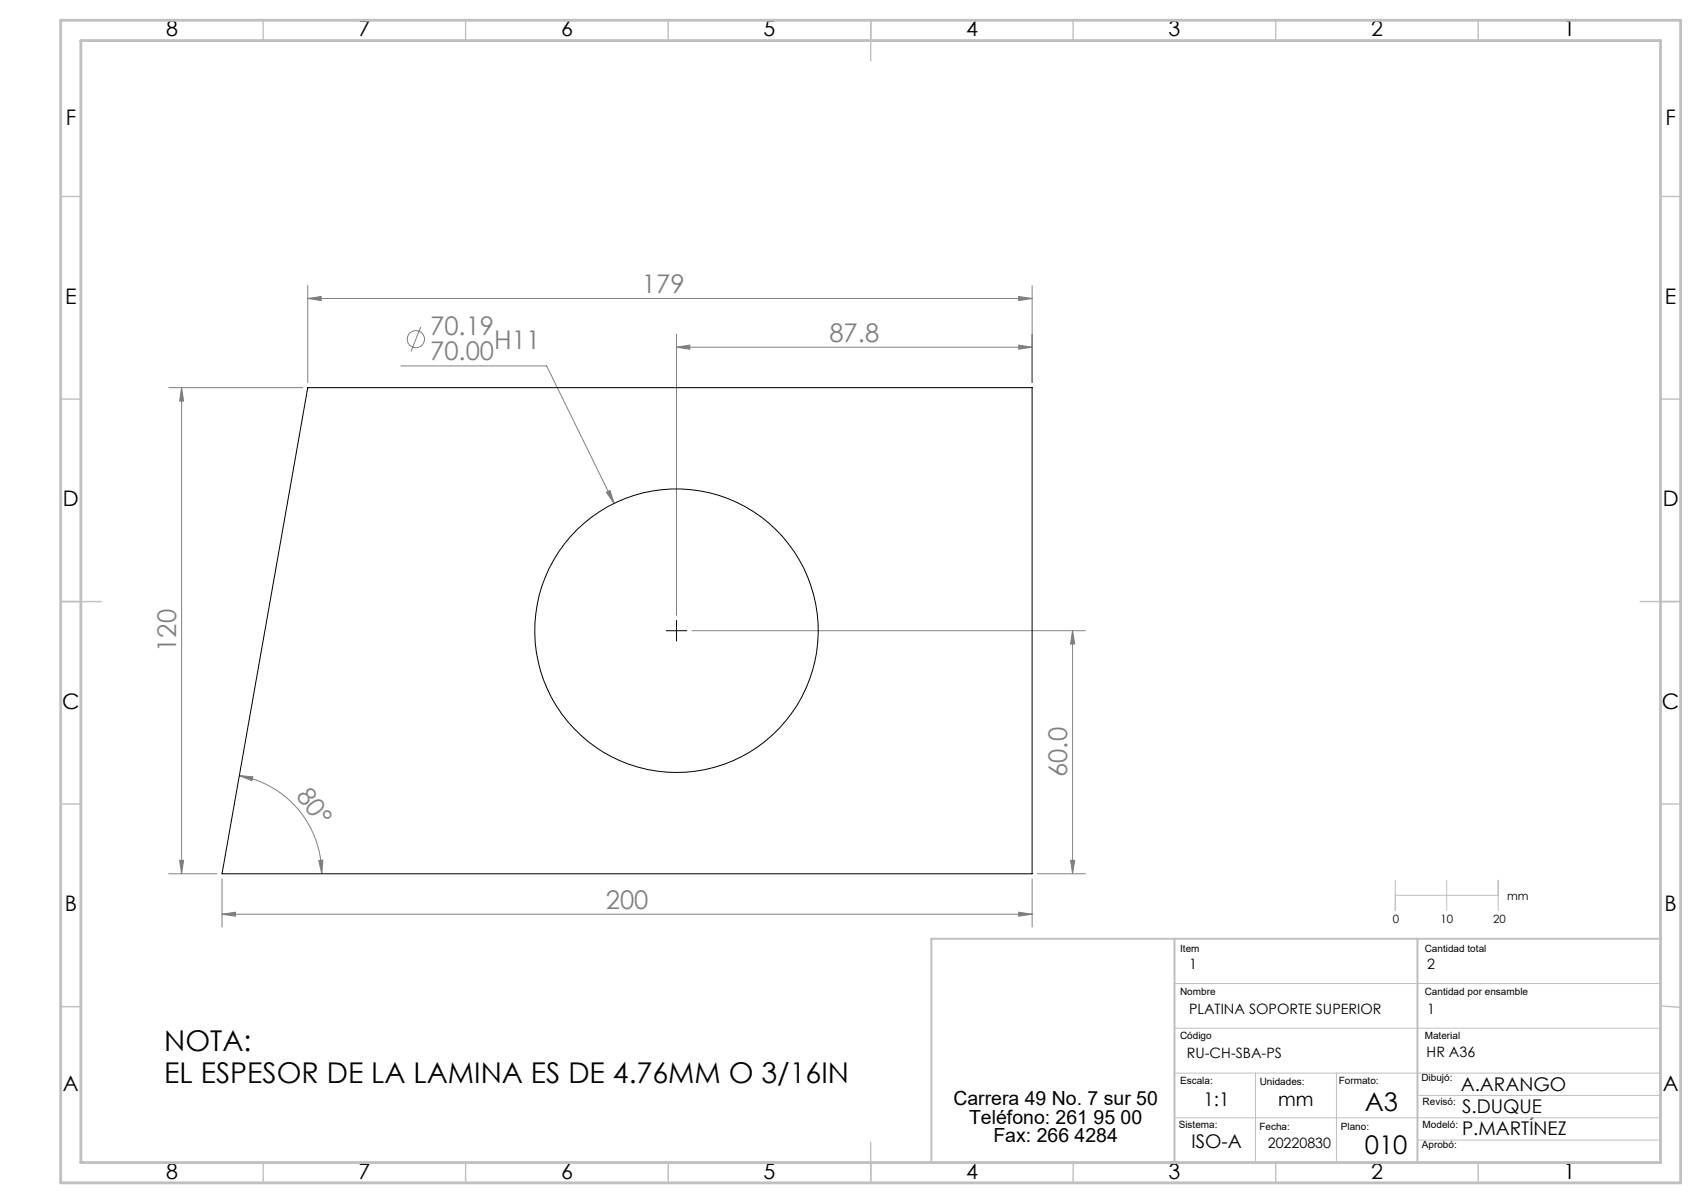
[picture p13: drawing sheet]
<svg xmlns="http://www.w3.org/2000/svg" width="420mm" height="297mm" viewBox="0 0 420 297" stroke-linecap="round" stroke-linejoin="round" font-family="sans-serif">
<defs><g id="words">
<g font-size="7.1">
<text x="40.6" y="259.4">NOTA:</text>
<text x="40.6" y="267.4">EL ESPESOR DE LA LAMINA ES DE 4.76MM O 3/16IN</text>
</g>
<g font-size="6.3" fill="#808080">
<text x="158.5" y="72.3">179</text>
<text x="106.2" y="82.6">70.19</text>
<text x="106.2" y="88.9">70.00</text>
<text x="122" y="86.1">H11</text>
<text x="204.8" y="84.3">87.8</text>
<text x="43.5" y="161" transform="rotate(-90 43.5 161)">120</text>
<text x="263.5" y="191.8" transform="rotate(-90 263.5 191.8)">60.0</text>
<text x="73" y="196.5" transform="rotate(54 73 196.5)">80°</text>
<text x="149.6" y="224.3">200</text>
</g>
<g font-size="6.3">
<text x="337" y="274.4">A3</text>
<text x="337" y="285">010</text>
</g>
<g font-size="5.3">
<text x="41" y="9">8</text>
<text x="88.5" y="9">7</text>
<text x="138.5" y="9">6</text>
<text x="188.5" y="9">5</text>
<text x="238.5" y="9">4</text>
<text x="288.5" y="9">3</text>
<text x="338.5" y="9">2</text>
<text x="386" y="9">1</text>
<text x="16.2" y="30.7">F</text>
<text x="411.2" y="30.7">F</text>
<text x="16.1" y="75">E</text>
<text x="411.1" y="75">E</text>
<text x="15.5" y="125">D</text>
<text x="410.5" y="125">D</text>
<text x="15.4" y="175">C</text>
<text x="410.4" y="175">C</text>
<text x="16" y="225">B</text>
<text x="411" y="225">B</text>
<text x="15.5" y="269.2">A</text>
<text x="410.5" y="269.2">A</text>
<text x="41" y="291">8</text>
<text x="88.5" y="291">7</text>
<text x="138.5" y="291">6</text>
<text x="188.5" y="291">5</text>
<text x="238.5" y="291">4</text>
<text x="288.5" y="291">3</text>
<text x="338.5" y="291">2</text>
<text x="386" y="291">1</text>
</g>
<g font-size="4.8">
<text x="235.4" y="272.9">Carrera 49 No. 7 sur 50</text>
<text x="239.3" y="277.4">Teléfono: 261 95 00</text>
<text x="245.3" y="281.9">Fax: 266 4284</text>
</g>
<g font-size="4.7">
<text x="360.7" y="269.2">A.ARANGO</text>
<text x="297.2" y="272.9">1:1</text>
<text x="315.6" y="272.9">mm</text>
<text x="361" y="274.8">S.DUQUE</text>
<text x="361" y="280.2">P.MARTÍNEZ</text>
<text x="294.2" y="283.5">ISO-A</text>
</g>
<g font-size="3.5">
<text x="293.6" y="239.2">1</text>
<text x="352.4" y="239.2">2</text>
<text x="293.6" y="250.2">PLATINA SOPORTE SUPERIOR</text>
<text x="352.4" y="250.2">1</text>
<text x="293.1" y="261.2">RU-CH-SBA-PS</text>
<text x="352.2" y="261.1">HR A36</text>
<text x="313" y="283.5">20220830</text>
</g>
<g font-size="2.8">
<text x="343.9" y="227.8">0</text>
<text x="355.7" y="227.8">10</text>
<text x="368.7" y="227.8">20</text>
<text x="372.2" y="222.3">mm</text>
</g>
<g font-size="2.5">
<text x="291.4" y="235.1">Item</text>
<text x="351.8" y="235.1">Cantidad total</text>
<text x="291.4" y="245.5">Nombre</text>
<text x="351.8" y="245.5">Cantidad por ensamble</text>
<text x="291.4" y="256.5">Código</text>
<text x="351.8" y="256.5">Material</text>
<text x="291.4" y="267.7">Escala:</text>
<text x="311" y="267.8">Unidades:</text>
<text x="330.6" y="267.7">Formato:</text>
<text x="351" y="267">Dibujó:</text>
<text x="351.3" y="272.9">Revisó:</text>
<text x="291" y="278.4">Sistema:</text>
<text x="311" y="279">Fecha:</text>
<text x="331.1" y="279">Plano:</text>
<text x="351.3" y="278.4">Modeló:</text>
<text x="351.1" y="283.5">Aprobó:</text>
</g>
</g></defs>
<g fill="none" stroke="#808080" stroke-width=".25">
<path d="M76 73.7l3.3-.5v1zM76 70.5v23.9M76 73.7h178.8M251.5 73.2l3.3 .5-3.3 .5zM254.8 70.5v23.9M41.7 95.7h33M44.8 95.7l.5 3.3h-1zM44.8 95.7v120M99 90.3h36l16.6 34M103.9 80.7l-2.4 6M167 85.7l3.3-.5v1zM167 82.5v69.4"/>
<path d="M167 85.7h87.8M251.5 85.2l3.3 .5-3.3 .5zM149.7 121.5l.9-.4 1 3.2zM170.9 155.7h97.1M264.8 155.7l.6 3.3h-1.1zM264.8 155.7v60M59.1 191.5l3.3 .3-.2 1zM59.1 191.5a24.5 24.5 0 0 1 20.3 24.2M41.7 215.7h11.9M44.3 212.4h1l-.5 3.3zM54.8 217v11.9M78.7 212.4h1l-.3 3.3z"/>
<path d="M254.8 217v11.9M256.1 215.7h11.9M264.3 212.4h1.1l-.6 3.3zM54.8 225.7l3.3-.5v1zM54.8 225.7h200M251.5 225.2l3.3 .5-3.3 .5z"/>
<circle cx="102.7" cy="83.7" r="2.1"/>
</g>
<path d="M164.5 155.7h5.1M167 153.2v5.1" fill="none" stroke="#000" stroke-width=".25"/>
<path d="M344.5 217.3v7.5M357.2 217.3v7.5M369.9 217.3v7.5M344.5 221h25.4M290 242.8h120M290 253.9h120M290 264.9h120M290 276h120M310 264.9v22.1M330 264.9v22.1M350 270.4h60M350 281.5h60" fill="none" stroke="#c0c0c0" stroke-width=".25"/>
<g fill="none" stroke="#c0c0c0" stroke-width=".35">
<path d="M65 5v5M115 5v5M165 5v5M215 5v10M265 5v5M315 5v5M365 5v5M15 48.5h5M410 48.5h5M15 98.5h5M410 98.5h5M15 148.5h10"/>
<path d="M405 148.5h10M15 198.5h5M410 198.5h5M15 248.5h5M410 248.4l5 .3M65 287v5M115 287v5M165 287v5M215 282v10M265 287v5M315 287v5M365 287v5"/>
</g>
<path d="M290 231.8v55.2M350 231.8v55.2M410 231.8h-180v55.2" fill="none" stroke="#c0c0c0" stroke-width=".5"/>
<path d="M15 5h400v287h-400zM20 10h390v277h-390z" fill="none" stroke="#c0c0c0" stroke-width=".7"/>
<g fill="#808080">
<path d="M78.7 212.4h1l-.3 3.3zM59.1 191.5l3.3 .3-.2 1z"/>
<path d="M251.5 225.2l3.3 .5-3.3 .5zM54.8 225.7l3.3-.5v1z"/>
<path d="M76 73.7l3.3-.5v1zM251.5 73.2l3.3 .5-3.3 .5zM149.7 121.5l1.9 2.8-1-3.2zM167 85.7l3.3-.5v1zM251.5 85.2l3.3 .5-3.3 .5z"/>
<path d="M44.8 95.7l.5 3.3h-1zM44.3 212.4h1l-.5 3.3zM264.8 155.7l.6 3.3h-1.1zM264.3 212.4h1.1l-.6 3.3z"/>
</g>
<g fill="none" stroke="#000" stroke-width=".25">
<path d="M76 95.7h178.8v120h-200z"/>
<circle cx="167" cy="155.7" r="35"/>
</g>
<use href="#words"/>
</svg>
